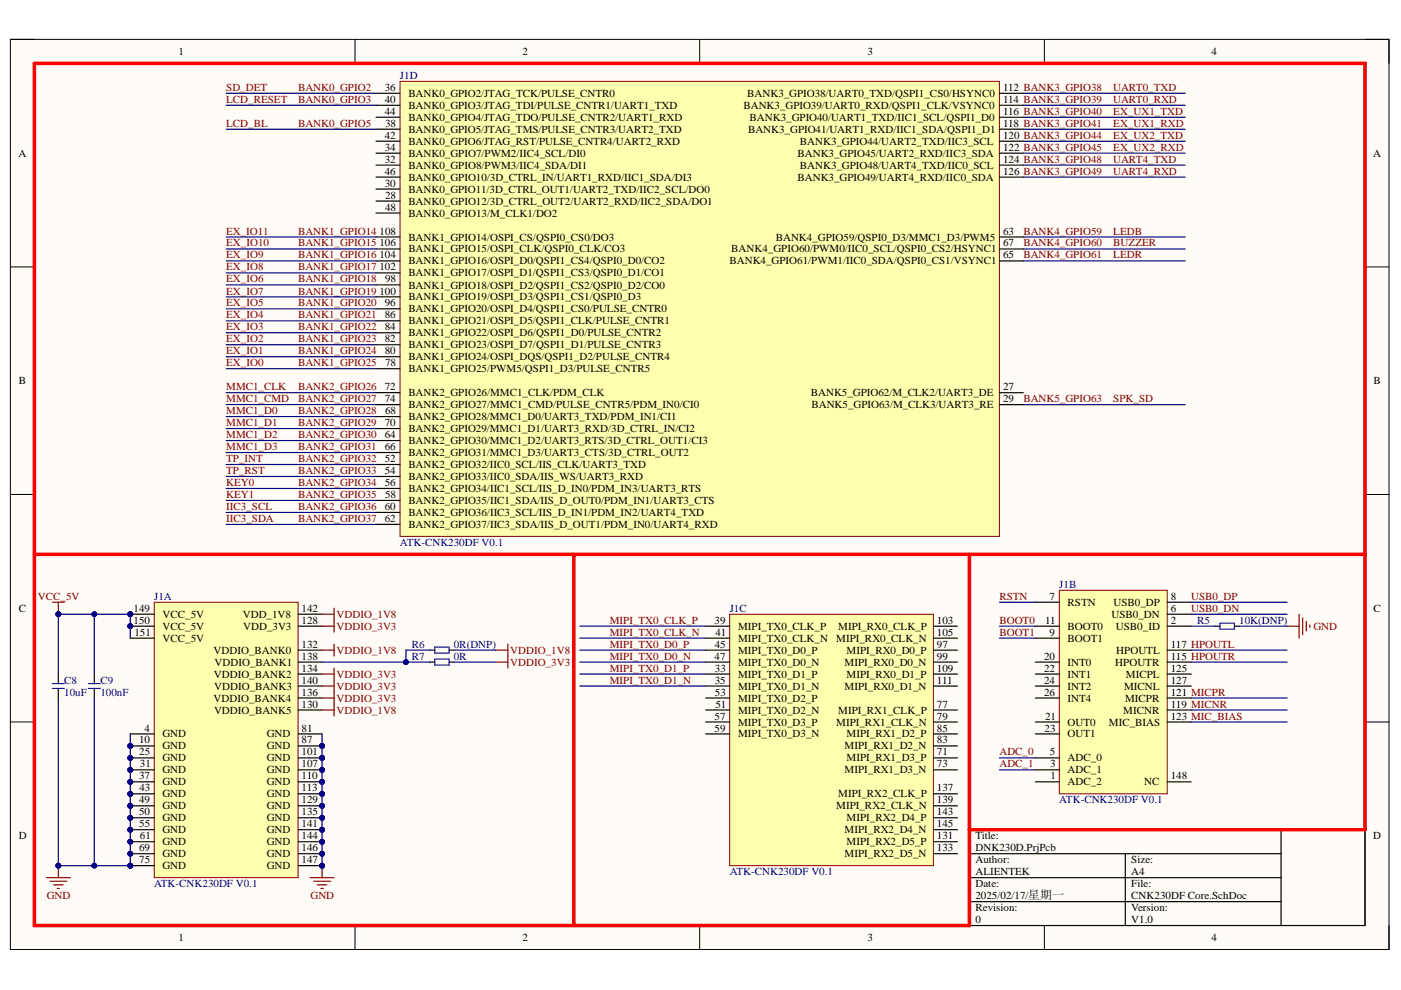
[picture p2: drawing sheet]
<svg xmlns="http://www.w3.org/2000/svg" width="297mm" height="210mm" viewBox="0 0 297 210" stroke-linecap="round" stroke-linejoin="round" font-family="sans-serif">
<defs><g id="words">
<g font-size="2.3">
<text x="37.9" y="11.7">1</text>
<text x="110.8" y="11.7">2</text>
<text x="183.9" y="11.7">3</text>
<text x="256.9" y="11.7">4</text>
<text x="81.6" y="19.3">36</text>
<text x="81.6" y="21.8">40</text>
<text x="86.6" y="20.5">BANK0_GPIO2/JTAG_TCK/PULSE_CNTR0</text>
<text x="86.6" y="23.1">BANK0_GPIO3/JTAG_TDI/PULSE_CNTR1/UART1_TXD</text>
<text x="157.6" y="23.1">BANK3_GPIO39/UART0_RXD/QSPI1_CLK/VSYNC0</text>
<text x="158.4" y="20.5">BANK3_GPIO38/UART0_TXD/QSPI1_CS0/HSYNC0</text>
<text x="212.7" y="19.3">112 BANK3_GPIO38</text>
<text x="212.7" y="21.8">114 BANK3_GPIO39</text>
<text x="81.6" y="29.4">42</text>
<text x="81.6" y="24.3">44</text>
<text x="81.6" y="26.9">38</text>
<text x="86.6" y="28.1">BANK0_GPIO5/JTAG_TMS/PULSE_CNTR3/UART2_TXD</text>
<text x="86.6" y="25.6">BANK0_GPIO4/JTAG_TDO/PULSE_CNTR2/UART1_RXD</text>
<text x="158.6" y="28.1">BANK3_GPIO41/UART1_RXD/IIC1_SDA/QSPI1_D1</text>
<text x="158.9" y="25.6">BANK3_GPIO40/UART1_TXD/IIC1_SCL/QSPI1_D0</text>
<text x="212.7" y="24.3">116 BANK3_GPIO40</text>
<text x="212.7" y="26.9">118 BANK3_GPIO41</text>
<text x="212.7" y="29.4">120 BANK3_GPIO44</text>
<text x="3.9" y="33.2">A</text>
<text x="81.6" y="34.5">32</text>
<text x="81.6" y="31.9">34</text>
<text x="86.6" y="35.8">BANK0_GPIO8/PWM3/IIC4_SDA/DI1</text>
<text x="86.6" y="33.2">BANK0_GPIO7/PWM2/IIC4_SCL/DI0</text>
<text x="86.6" y="30.7">BANK0_GPIO6/JTAG_RST/PULSE_CNTR4/UART2_RXD</text>
<text x="169.1" y="33.2">BANK3_GPIO45/UART2_RXD/IIC3_SDA</text>
<text x="169.6" y="30.7">BANK3_GPIO44/UART2_TXD/IIC3_SCL</text>
<text x="169.6" y="35.8">BANK3_GPIO48/UART4_TXD/IIC0_SCL</text>
<text x="212.7" y="31.9">122 BANK3_GPIO45</text>
<text x="212.7" y="34.5">124 BANK3_GPIO48</text>
<text x="291.1" y="33.2">A</text>
<text x="81.6" y="39.6">30</text>
<text x="81.6" y="37">46</text>
<text x="86.6" y="40.9">BANK0_GPIO11/3D_CTRL_OUT1/UART2_TXD/IIC2_SCL/DO0</text>
<text x="86.6" y="38.3">BANK0_GPIO10/3D_CTRL_IN/UART1_RXD/IIC1_SDA/DI3</text>
<text x="169.1" y="38.3">BANK3_GPIO49/UART4_RXD/IIC0_SDA</text>
<text x="212.7" y="37">126 BANK3_GPIO49</text>
<text x="81.6" y="42.1">28</text>
<text x="81.6" y="44.7">48</text>
<text x="86.6" y="43.4">BANK0_GPIO12/3D_CTRL_OUT2/UART2_RXD/IIC2_SDA/DO1</text>
<text x="86.6" y="45.9">BANK0_GPIO13/M_CLK1/DO2</text>
<text x="80.4" y="52.3">106</text>
<text x="80.5" y="49.7">108</text>
<text x="86.6" y="53.5">BANK1_GPIO15/OSPI_CLK/QSPI0_CLK/CO3</text>
<text x="86.6" y="51">BANK1_GPIO14/OSPI_CS/QSPI0_CS0/DO3</text>
<text x="155.1" y="53.5">BANK4_GPIO60/PWM0/IIC0_SCL/QSPI0_CS2/HSYNC1</text>
<text x="164.5" y="51">BANK4_GPIO59/QSPI0_D3/MMC1_D3/PWM5</text>
<text x="212.7" y="49.7">63</text>
<text x="212.7" y="52.3">67</text>
<text x="80.4" y="57.3">102</text>
<text x="80.4" y="54.8">104</text>
<text x="81.6" y="59.9">98</text>
<text x="86.6" y="58.6">BANK1_GPIO17/OSPI_D1/QSPI1_CS3/QSPI0_D1/CO1</text>
<text x="86.6" y="56.1">BANK1_GPIO16/OSPI_D0/QSPI1_CS4/QSPI0_D0/CO2</text>
<text x="154.7" y="56.1">BANK4_GPIO61/PWM1/IIC0_SDA/QSPI0_CS1/VSYNC1</text>
<text x="212.7" y="54.8">65</text>
<text x="80.4" y="62.4">100</text>
<text x="81.6" y="65">96</text>
<text x="86.6" y="61.2">BANK1_GPIO18/OSPI_D2/QSPI1_CS2/QSPI0_D2/CO0</text>
<text x="86.6" y="63.7">BANK1_GPIO19/OSPI_D3/QSPI1_CS1/QSPI0_D3</text>
<text x="81.6" y="70">84</text>
<text x="81.6" y="67.5">86</text>
<text x="86.6" y="71.3">BANK1_GPIO22/OSPI_D6/QSPI1_D0/PULSE_CNTR2</text>
<text x="86.6" y="68.8">BANK1_GPIO21/OSPI_D5/QSPI1_CLK/PULSE_CNTR1</text>
<text x="86.6" y="66.2">BANK1_GPIO20/OSPI_D4/QSPI1_CS0/PULSE_CNTR0</text>
<text x="81.6" y="75.1">80</text>
<text x="81.6" y="72.6">82</text>
<text x="81.6" y="77.7">78</text>
<text x="86.6" y="76.4">BANK1_GPIO24/OSPI_DQS/QSPI1_D2/PULSE_CNTR4</text>
<text x="86.6" y="73.8">BANK1_GPIO23/OSPI_D7/QSPI1_D1/PULSE_CNTR3</text>
<text x="4" y="81.5">B</text>
<text x="81.6" y="82.7">72</text>
<text x="86.6" y="84">BANK2_GPIO26/MMC1_CLK/PDM_CLK</text>
<text x="86.6" y="78.9">BANK1_GPIO25/PWM5/QSPI1_D3/PULSE_CNTR5</text>
<text x="171.9" y="84">BANK5_GPIO62/M_CLK2/UART3_DE</text>
<text x="212.7" y="82.7">27</text>
<text x="291.2" y="81.5">B</text>
<text x="81.6" y="85.3">74</text>
<text x="81.6" y="87.8">68</text>
<text x="86.6" y="89.1">BANK2_GPIO28/MMC1_D0/UART3_TXD/PDM_IN1/CI1</text>
<text x="86.6" y="86.5">BANK2_GPIO27/MMC1_CMD/PULSE_CNTR5/PDM_IN0/CI0</text>
<text x="172.1" y="86.5">BANK5_GPIO63/M_CLK3/UART3_RE</text>
<text x="212.7" y="85.3">29</text>
<text x="81.6" y="92.9">64</text>
<text x="81.6" y="95.4">66</text>
<text x="81.6" y="90.4">70</text>
<text x="86.6" y="94.2">BANK2_GPIO30/MMC1_D2/UART3_RTS/3D_CTRL_OUT1/CI3</text>
<text x="86.6" y="91.6">BANK2_GPIO29/MMC1_D1/UART3_RXD/3D_CTRL_IN/CI2</text>
<text x="81.6" y="98">52</text>
<text x="81.6" y="100.5">54</text>
<text x="86.6" y="99.2">BANK2_GPIO32/IIC0_SCL/IIS_CLK/UART3_TXD</text>
<text x="86.6" y="101.8">BANK2_GPIO33/IIC0_SDA/IIS_WS/UART3_RXD</text>
<text x="86.6" y="96.7">BANK2_GPIO31/MMC1_D3/UART3_CTS/3D_CTRL_OUT2</text>
<text x="81.6" y="103">56</text>
<text x="81.6" y="105.6">58</text>
<text x="86.6" y="104.3">BANK2_GPIO34/IIC1_SCL/IIS_D_IN0/PDM_IN3/UART3_RTS</text>
<text x="86.6" y="106.8">BANK2_GPIO35/IIC1_SDA/IIS_D_OUT0/PDM_IN1/UART3_CTS</text>
<text x="81.6" y="108.1">60</text>
<text x="81.6" y="110.6">62</text>
<text x="86.6" y="109.4">BANK2_GPIO36/IIC3_SCL/IIS_D_IN1/PDM_IN2/UART4_TXD</text>
<text x="86.6" y="111.9">BANK2_GPIO37/IIC3_SDA/IIS_D_OUT1/PDM_IN0/UART4_RXD</text>
<text x="4" y="129.7">C</text>
<text x="28.3" y="129.7">149</text>
<text x="34.5" y="131">VCC_5V</text>
<text x="51.5" y="131">VDD_1V8</text>
<text x="63.9" y="129.7">142</text>
<text x="222.5" y="127.2">7</text>
<text x="226.4" y="128.4">RSTN</text>
<text x="235.7" y="131">USB0_DN</text>
<text x="236.1" y="128.4">USB0_DP</text>
<text x="248.2" y="129.7">6</text>
<text x="248.2" y="127.2">8</text>
<text x="291.2" y="129.7">C</text>
<text x="28.3" y="132.2">150</text>
<text x="28.5" y="134.8">151</text>
<text x="34.5" y="136">VCC_5V</text>
<text x="34.5" y="133.5">VCC_5V</text>
<text x="51.6" y="133.5">VDD_3V3</text>
<text x="63.9" y="132.2">128</text>
<text x="63.9" y="137.3">132</text>
<text x="151.5" y="132.2">39</text>
<text x="151.5" y="137.3">45</text>
<text x="151.7" y="134.8">41</text>
<text x="156.5" y="133.5">MIPI_TX0_CLK_P</text>
<text x="156.5" y="136">MIPI_TX0_CLK_N</text>
<text x="177.3" y="136">MIPI_RX0_CLK_N</text>
<text x="177.7" y="133.5">MIPI_RX0_CLK_P</text>
<text x="198.7" y="137.3">97</text>
<text x="198.7" y="132.2">103</text>
<text x="198.7" y="134.8">105</text>
<text x="221.6" y="132.2">11</text>
<text x="222.5" y="134.8">9</text>
<text x="226.4" y="136">BOOT1</text>
<text x="226.4" y="133.5">BOOT0</text>
<text x="236.6" y="133.5">USB0_ID</text>
<text x="248.2" y="137.3">117 HPOUTL</text>
<text x="248.2" y="132.2">2</text>
<text x="45.3" y="138.6">VDDIO_BANK0</text>
<text x="45.3" y="143.7">VDDIO_BANK2</text>
<text x="45.5" y="141.1">VDDIO_BANK1</text>
<text x="63.9" y="142.4">134</text>
<text x="63.9" y="139.8">138</text>
<text x="151.5" y="139.8">47</text>
<text x="151.6" y="142.4">33</text>
<text x="156.5" y="143.7">MIPI_TX0_D1_P</text>
<text x="156.5" y="138.6">MIPI_TX0_D0_P</text>
<text x="156.5" y="141.1">MIPI_TX0_D0_N</text>
<text x="179.1" y="141.1">MIPI_RX0_D0_N</text>
<text x="179.5" y="138.6">MIPI_RX0_D0_P</text>
<text x="179.5" y="143.7">MIPI_RX0_D1_P</text>
<text x="198.7" y="139.8">99</text>
<text x="198.7" y="142.4">109</text>
<text x="221.4" y="139.8">20</text>
<text x="221.4" y="142.4">22</text>
<text x="226.4" y="141.1">INT0</text>
<text x="226.4" y="143.7">INT1</text>
<text x="236.5" y="141.1">HPOUTR</text>
<text x="236.7" y="138.6">HPOUTL</text>
<text x="238.7" y="143.7">MICPL</text>
<text x="248.2" y="139.8">115 HPOUTR</text>
<text x="248.2" y="142.4">125</text>
<text x="45.3" y="148.8">VDDIO_BANK4</text>
<text x="45.4" y="146.2">VDDIO_BANK3</text>
<text x="63.9" y="147.5">136</text>
<text x="63.9" y="145">140</text>
<text x="151.5" y="145">35</text>
<text x="151.6" y="147.5">53</text>
<text x="156.5" y="146.2">MIPI_TX0_D1_N</text>
<text x="156.5" y="148.8">MIPI_TX0_D2_P</text>
<text x="179.1" y="146.2">MIPI_RX0_D1_N</text>
<text x="198.7" y="145">111</text>
<text x="221.4" y="145">24</text>
<text x="221.4" y="147.5">26</text>
<text x="226.4" y="146.2">INT2</text>
<text x="226.4" y="148.8">INT4</text>
<text x="238.3" y="146.2">MICNL</text>
<text x="238.5" y="148.8">MICPR</text>
<text x="248.2" y="147.5">121 MICPR</text>
<text x="248.2" y="145">127</text>
<text x="30.6" y="155.1">4</text>
<text x="45.4" y="151.3">VDDIO_BANK5</text>
<text x="63.9" y="155.1">81</text>
<text x="63.9" y="150">130</text>
<text x="151.5" y="152.6">57</text>
<text x="151.5" y="155.1">59</text>
<text x="151.7" y="150">51</text>
<text x="156.5" y="151.3">MIPI_TX0_D2_N</text>
<text x="156.5" y="153.8">MIPI_TX0_D3_P</text>
<text x="177.3" y="153.8">MIPI_RX1_CLK_N</text>
<text x="177.7" y="151.3">MIPI_RX1_CLK_P</text>
<text x="198.7" y="150">77</text>
<text x="198.7" y="152.6">79</text>
<text x="198.7" y="155.1">85</text>
<text x="221.5" y="155.1">23</text>
<text x="221.6" y="152.6">21</text>
<text x="226.4" y="153.8">OUT0</text>
<text x="235.1" y="153.8">MIC_BIAS</text>
<text x="238.2" y="151.3">MICNR</text>
<text x="248.2" y="150">119 MICNR</text>
<text x="248.2" y="152.6">123 MIC_BIAS</text>
<text x="29.5" y="157.6">10</text>
<text x="29.5" y="160.2">25</text>
<text x="34.5" y="161.4">GND</text>
<text x="34.5" y="156.4">GND</text>
<text x="34.5" y="158.9">GND</text>
<text x="56.5" y="156.4">GND</text>
<text x="56.5" y="158.9">GND</text>
<text x="56.5" y="161.4">GND</text>
<text x="63.9" y="157.6">87</text>
<text x="63.9" y="160.2">101</text>
<text x="156.5" y="156.4">MIPI_TX0_D3_N</text>
<text x="179.1" y="158.9">MIPI_RX1_D2_N</text>
<text x="179.5" y="161.4">MIPI_RX1_D3_P</text>
<text x="179.5" y="156.4">MIPI_RX1_D2_P</text>
<text x="198.7" y="160.2">71</text>
<text x="198.7" y="157.6">83</text>
<text x="222.6" y="160.2">5</text>
<text x="226.4" y="161.4">ADC_0</text>
<text x="226.4" y="156.4">OUT1</text>
<text x="29.5" y="165.2">37</text>
<text x="29.6" y="167.8">43</text>
<text x="29.6" y="162.7">31</text>
<text x="34.5" y="164">GND</text>
<text x="34.5" y="166.5">GND</text>
<text x="56.5" y="164">GND</text>
<text x="56.5" y="166.5">GND</text>
<text x="63.9" y="162.7">107</text>
<text x="63.9" y="167.8">113</text>
<text x="63.9" y="165.2">110</text>
<text x="179.1" y="164">MIPI_RX1_D3_N</text>
<text x="198.7" y="162.7">73</text>
<text x="198.7" y="167.8">137</text>
<text x="222.6" y="162.7">3</text>
<text x="222.7" y="165.2">1</text>
<text x="226.4" y="166.5">ADC_2</text>
<text x="226.4" y="164">ADC_1</text>
<text x="242.6" y="166.5">NC</text>
<text x="248.2" y="165.2">148</text>
<text x="29.5" y="170.3">49</text>
<text x="29.5" y="172.9">50</text>
<text x="34.5" y="169.1">GND</text>
<text x="34.5" y="171.6">GND</text>
<text x="56.5" y="169.1">GND</text>
<text x="56.5" y="171.6">GND</text>
<text x="63.9" y="170.3">129</text>
<text x="63.9" y="172.9">135</text>
<text x="177.3" y="171.6">MIPI_RX2_CLK_N</text>
<text x="177.7" y="169.1">MIPI_RX2_CLK_P</text>
<text x="198.7" y="170.3">139</text>
<text x="198.7" y="172.9">143</text>
<text x="4" y="178">D</text>
<text x="29.5" y="175.4">55</text>
<text x="29.6" y="178">61</text>
<text x="34.5" y="176.7">GND</text>
<text x="34.5" y="179.2">GND</text>
<text x="34.5" y="174.1">GND</text>
<text x="56.5" y="174.1">GND</text>
<text x="56.5" y="176.7">GND</text>
<text x="56.5" y="179.2">GND</text>
<text x="63.9" y="175.4">141</text>
<text x="63.9" y="178">144</text>
<text x="179.1" y="176.7">MIPI_RX2_D4_N</text>
<text x="179.5" y="179.2">MIPI_RX2_D5_P</text>
<text x="179.5" y="174.1">MIPI_RX2_D4_P</text>
<text x="198.7" y="178">131</text>
<text x="198.7" y="175.4">145</text>
<text x="206.8" y="178">Title:</text>
<text x="291.2" y="178">D</text>
<text x="29.5" y="180.5">69</text>
<text x="29.5" y="183">75</text>
<text x="34.5" y="181.8">GND</text>
<text x="34.5" y="184.3">GND</text>
<text x="56.5" y="184.3">GND</text>
<text x="56.5" y="181.8">GND</text>
<text x="63.9" y="183">147</text>
<text x="63.9" y="180.5">146</text>
<text x="179.1" y="181.8">MIPI_RX2_D5_N</text>
<text x="198.7" y="180.5">133</text>
<text x="206.8" y="183">Author:</text>
<text x="206.8" y="180.5">DNK230D.PrjPcb</text>
<text x="206.8" y="185.6">ALIENTEK</text>
<text x="239.9" y="183">Size:</text>
<text x="239.9" y="185.6">A4</text>
<text x="206.8" y="188.1">Date:</text>
<text x="206.8" y="190.5">2025/02/17/星期一</text>
<text x="239.9" y="188.1">File:</text>
<text x="239.9" y="190.6">CNK230DF Core.SchDoc</text>
<text x="206.8" y="193.2">Revision:</text>
<text x="206.8" y="195.7">0</text>
<text x="239.9" y="193.2">Version:</text>
<text x="239.9" y="195.7">V1.0</text>
<text x="37.9" y="199.5">1</text>
<text x="110.8" y="199.5">2</text>
<text x="183.9" y="199.5">3</text>
<text x="256.9" y="199.5">4</text>
</g>
<g font-size="2.3" fill="#000080">
<text x="84.8" y="16.7">J1D</text>
<text x="84.8" y="115.8">ATK-CNK230DF V0.1</text>
<text x="224.6" y="124.6">J1B</text>
<text x="32.7" y="127.2">J1A</text>
<text x="154.7" y="129.7">J1C</text>
<text x="87.3" y="137.3">R6</text>
<text x="96.2" y="137.3">0R(DNP)</text>
<text x="253.8" y="132.2">R5</text>
<text x="262.7" y="132.2">10K(DNP)</text>
<text x="87.3" y="139.8">R7</text>
<text x="96.2" y="139.8">0R</text>
<text x="13.6" y="145">C8</text>
<text x="13.6" y="147.5">10uF</text>
<text x="21.3" y="145">C9</text>
<text x="21.3" y="147.5">100nF</text>
<text x="224.6" y="170.3">ATK-CNK230DF V0.1</text>
<text x="154.7" y="185.6">ATK-CNK230DF V0.1</text>
<text x="32.7" y="188.1">ATK-CNK230DF V0.1</text>
</g>
<g font-size="2.3" fill="#800000">
<text x="48" y="21.8">LCD_RESET</text>
<text x="48" y="19.3">SD_DET</text>
<text x="63.2" y="19.3">BANK0_GPIO2</text>
<text x="63.2" y="21.8">BANK0_GPIO3</text>
<text x="236" y="19.3">UART0_TXD</text>
<text x="236" y="21.8">UART0_RXD</text>
<text x="48" y="26.9">LCD_BL</text>
<text x="63.2" y="26.9">BANK0_GPIO5</text>
<text x="236" y="24.3">EX_UX1_TXD</text>
<text x="236" y="29.4">EX_UX2_TXD</text>
<text x="236" y="26.9">EX_UX1_RXD</text>
<text x="236" y="34.5">UART4_TXD</text>
<text x="236" y="31.9">EX_UX2_RXD</text>
<text x="236" y="37">UART4_RXD</text>
<text x="48" y="52.3">EX_IO10</text>
<text x="48" y="49.7">EX_IO11</text>
<text x="63.2" y="49.7">BANK1_GPIO14</text>
<text x="63.2" y="52.3">BANK1_GPIO15</text>
<text x="217" y="49.7">BANK4_GPIO59</text>
<text x="217" y="52.3">BANK4_GPIO60</text>
<text x="236" y="52.3">BUZZER</text>
<text x="236" y="49.7">LEDB</text>
<text x="48" y="59.9">EX_IO6</text>
<text x="48" y="57.3">EX_IO8</text>
<text x="48" y="54.8">EX_IO9</text>
<text x="63.2" y="54.8">BANK1_GPIO16</text>
<text x="63.2" y="57.3">BANK1_GPIO17</text>
<text x="63.2" y="59.9">BANK1_GPIO18</text>
<text x="217" y="54.8">BANK4_GPIO61</text>
<text x="236" y="54.8">LEDR</text>
<text x="48" y="65">EX_IO5</text>
<text x="48" y="62.4">EX_IO7</text>
<text x="63.2" y="62.4">BANK1_GPIO19</text>
<text x="63.2" y="65">BANK1_GPIO20</text>
<text x="48" y="70">EX_IO3</text>
<text x="48" y="67.5">EX_IO4</text>
<text x="63.2" y="67.5">BANK1_GPIO21</text>
<text x="63.2" y="70">BANK1_GPIO22</text>
<text x="48" y="77.7">EX_IO0</text>
<text x="48" y="75.1">EX_IO1</text>
<text x="48" y="72.6">EX_IO2</text>
<text x="63.2" y="72.6">BANK1_GPIO23</text>
<text x="63.2" y="75.1">BANK1_GPIO24</text>
<text x="63.2" y="77.7">BANK1_GPIO25</text>
<text x="48" y="82.7">MMC1_CLK</text>
<text x="63.2" y="82.7">BANK2_GPIO26</text>
<text x="48" y="85.3">MMC1_CMD</text>
<text x="48" y="87.8">MMC1_D0</text>
<text x="63.2" y="85.3">BANK2_GPIO27</text>
<text x="63.2" y="87.8">BANK2_GPIO28</text>
<text x="217" y="85.3">BANK5_GPIO63</text>
<text x="236" y="85.3">SPK_SD</text>
<text x="48" y="90.4">MMC1_D1</text>
<text x="48" y="92.9">MMC1_D2</text>
<text x="48" y="95.4">MMC1_D3</text>
<text x="63.2" y="90.4">BANK2_GPIO29</text>
<text x="63.2" y="92.9">BANK2_GPIO30</text>
<text x="63.2" y="95.4">BANK2_GPIO31</text>
<text x="48" y="100.5">TP_RST</text>
<text x="48" y="98">TP_INT</text>
<text x="63.2" y="100.5">BANK2_GPIO33</text>
<text x="63.2" y="98">BANK2_GPIO32</text>
<text x="48" y="105.6">KEY1</text>
<text x="48" y="103">KEY0</text>
<text x="63.2" y="103">BANK2_GPIO34</text>
<text x="63.2" y="105.6">BANK2_GPIO35</text>
<text x="48" y="108.1">IIC3_SCL</text>
<text x="48" y="110.6">IIC3_SDA</text>
<text x="63.2" y="108.1">BANK2_GPIO36</text>
<text x="63.2" y="110.6">BANK2_GPIO37</text>
<text x="8" y="127.2">VCC_5V</text>
<text x="71.4" y="131">VDDIO_1V8</text>
<text x="211.9" y="127.2">RSTN</text>
<text x="252.5" y="127.2">USB0_DP</text>
<text x="252.5" y="129.7">USB0_DN</text>
<text x="71.4" y="133.5">VDDIO_3V3</text>
<text x="129.3" y="132.2">MIPI_TX0_CLK_P</text>
<text x="129.3" y="134.8">MIPI_TX0_CLK_N</text>
<text x="129.3" y="137.3">MIPI_TX0_D0_P</text>
<text x="211.9" y="132.2">BOOT0</text>
<text x="211.9" y="134.8">BOOT1</text>
<text x="278.5" y="133.5">GND</text>
<text x="71.4" y="138.6">VDDIO_1V8</text>
<text x="71.4" y="143.7">VDDIO_3V3</text>
<text x="108.2" y="138.6">VDDIO_1V8</text>
<text x="108.2" y="141.1">VDDIO_3V3</text>
<text x="129.3" y="139.8">MIPI_TX0_D0_N</text>
<text x="129.3" y="142.4">MIPI_TX0_D1_P</text>
<text x="71.4" y="146.2">VDDIO_3V3</text>
<text x="71.4" y="148.8">VDDIO_3V3</text>
<text x="129.3" y="145">MIPI_TX0_D1_N</text>
<text x="71.4" y="151.3">VDDIO_1V8</text>
<text x="211.9" y="160.2">ADC_0</text>
<text x="211.9" y="162.7">ADC_1</text>
<text x="9.9" y="190.6">GND</text>
<text x="65.9" y="190.6">GND</text>
</g>
</g></defs>
<path d="M2.2 8.4h292.3v192.9h-292.3z" fill-rule="evenodd" fill="#fffcf8"/>
<path d="M2.2 8.4h292.3v192.9h-292.3z" fill="none" stroke="#000" stroke-width=".21"/>
<path d="M7.3 13.4h282.1v182.8h-282.1z" fill-rule="evenodd" fill="#fffcf8"/>
<g fill="none" stroke="#000" stroke-width=".21">
<path d="M2.2 8.4h5.1M7.3 13.4h282.1v182.8h-282.1zM75.3 8.4v5M148.3 8.4v5M221.4 8.4v5M289.4 8.4h5.1v5M2.2 56.6h5.1M289.4 56.6h5.1M2.2 104.8h5.1M289.4 104.8h5.1M2.2 153.1h5.1M289.4 153.1h5.1"/>
<path d="M75.3 196.2v5.1M148.3 196.2v5.1M221.4 196.2v5.1M294.5 196.2v5.1"/>
</g>
<path d="M205.5 175.9h83.9v20.3h-83.9zM271.6 175.9v20.3M205.5 181h66.1M205.5 186.1h66.1M205.5 191.2h66.1M238.6 181v15.2" fill="none" stroke="#000" stroke-width=".25"/>
<path d="M7.3 13.4h282.1v162.5h-83.9v20.3h-198.2z" fill="none" stroke="#f00" stroke-width=".75"/>
<path d="M9.8 186.1h5.1M10.6 186.8h3.5M11.4 187.6h2M12.1 188.4h.5M12.4 183.5v2.6" fill="none" stroke="#800000" stroke-width=".25"/>
<circle cx="12.4" cy="183.5" r=".51" fill="#000080"/>
<circle cx="12.4" cy="183.5" r=".51" fill="none" stroke="#000080" stroke-width=".21"/>
<path d="M65.7 186.1h5.1M66.5 186.8h3.6M67.3 187.6h2M68 188.4h.5M68.3 183.5v2.6" fill="none" stroke="#800000" stroke-width=".25"/>
<circle cx="68.3" cy="183.5" r=".51" fill="#000080"/>
<circle cx="68.3" cy="183.5" r=".51" fill="none" stroke="#000080" stroke-width=".21"/>
<path d="M11.1 127.7h2.5M12.4 127.7v2.5" fill="none" stroke="#800000" stroke-width=".25"/>
<circle cx="12.4" cy="130.2" r=".51" fill="#000080"/>
<circle cx="12.4" cy="130.2" r=".51" fill="none" stroke="#000080" stroke-width=".21"/>
<g fill="none" stroke="#800000" stroke-width=".25">
<path d="M68.3 130.2h2.5M68.3 132.8h2.5M68.3 137.8h2.5M70.8 129v5M70.8 136.6v2.5M105.1 137.8h2.6M107.7 136.6v5M272.9 132.8h2.5M275.4 130.2v5.1M276.2 131v3.5M277 131.8v2M277.7 132.5v.5"/>
<path d="M68.3 150.5h2.5M68.3 142.9h2.5M68.3 145.5h2.5M68.3 148h2.5M70.8 141.6v10.2M105.1 140.4h2.6"/>
</g>
<path d="M91.2 137.8h1M95.2 137.8h1M257.6 132.8h1.1M261.7 132.8h1M12.4 142.9v2.1M12.4 146v2M20 142.9v2.1M20 146v2M91.2 140.4h1M95.2 140.4h1" fill="none" stroke="#000" stroke-width=".25"/>
<path d="M92.2 137.2h3v1.3h-3zM92.2 139.7h3v1.3h-3zM258.7 132.1h3v1.3h-3zM11.1 145h2.5M11.1 146h2.5M18.7 145h2.6M18.7 146h2.6" fill="none" stroke="#00f" stroke-width=".25"/>
<path d="M7.3 117.5h282.1M121.7 117.5v78.7M205.5 117.5v58.4" fill="none" stroke="#f00" stroke-width=".75"/>
<path d="M68.3 155.6v27.9" fill="none" stroke="#000080" stroke-width=".25"/>
<circle cx="68.3" cy="158.2" r=".51" fill="#000080"/>
<circle cx="68.3" cy="158.2" r=".51" fill="none" stroke="#000080" stroke-width=".21"/>
<circle cx="68.3" cy="160.7" r=".51" fill="#000080"/>
<circle cx="68.3" cy="160.7" r=".51" fill="none" stroke="#000080" stroke-width=".21"/>
<circle cx="68.3" cy="163.2" r=".51" fill="#000080"/>
<circle cx="68.3" cy="163.2" r=".51" fill="none" stroke="#000080" stroke-width=".21"/>
<circle cx="68.3" cy="165.8" r=".51" fill="#000080"/>
<circle cx="68.3" cy="165.8" r=".51" fill="none" stroke="#000080" stroke-width=".21"/>
<circle cx="68.3" cy="168.3" r=".51" fill="#000080"/>
<circle cx="68.3" cy="168.3" r=".51" fill="none" stroke="#000080" stroke-width=".21"/>
<circle cx="68.3" cy="170.8" r=".51" fill="#000080"/>
<circle cx="68.3" cy="170.8" r=".51" fill="none" stroke="#000080" stroke-width=".21"/>
<circle cx="68.3" cy="173.4" r=".51" fill="#000080"/>
<circle cx="68.3" cy="173.4" r=".51" fill="none" stroke="#000080" stroke-width=".21"/>
<circle cx="68.3" cy="175.9" r=".51" fill="#000080"/>
<circle cx="68.3" cy="175.9" r=".51" fill="none" stroke="#000080" stroke-width=".21"/>
<circle cx="68.3" cy="178.5" r=".51" fill="#000080"/>
<circle cx="68.3" cy="178.5" r=".51" fill="none" stroke="#000080" stroke-width=".21"/>
<circle cx="68.3" cy="181" r=".51" fill="#000080"/>
<circle cx="68.3" cy="181" r=".51" fill="none" stroke="#000080" stroke-width=".21"/>
<circle cx="68.3" cy="183.5" r=".51" fill="#000080"/>
<circle cx="68.3" cy="183.5" r=".51" fill="none" stroke="#000080" stroke-width=".21"/>
<path d="M12.4 130.2h15.2" fill="none" stroke="#000080" stroke-width=".25"/>
<circle cx="12.4" cy="130.2" r=".51" fill="#000080"/>
<circle cx="12.4" cy="130.2" r=".51" fill="none" stroke="#000080" stroke-width=".21"/>
<circle cx="20" cy="130.2" r=".51" fill="#000080"/>
<circle cx="20" cy="130.2" r=".51" fill="none" stroke="#000080" stroke-width=".21"/>
<circle cx="27.6" cy="130.2" r=".51" fill="#000080"/>
<circle cx="27.6" cy="130.2" r=".51" fill="none" stroke="#000080" stroke-width=".21"/>
<path d="M12.4 148v35.5" fill="none" stroke="#000080" stroke-width=".25"/>
<circle cx="12.4" cy="183.5" r=".51" fill="#000080"/>
<circle cx="12.4" cy="183.5" r=".51" fill="none" stroke="#000080" stroke-width=".21"/>
<path d="M20 183.5h7.6" fill="none" stroke="#000080" stroke-width=".25"/>
<circle cx="20" cy="183.5" r=".51" fill="#000080"/>
<circle cx="20" cy="183.5" r=".51" fill="none" stroke="#000080" stroke-width=".21"/>
<circle cx="27.6" cy="183.5" r=".51" fill="#000080"/>
<circle cx="27.6" cy="183.5" r=".51" fill="none" stroke="#000080" stroke-width=".21"/>
<path d="M27.6 155.6v27.9" fill="none" stroke="#000080" stroke-width=".25"/>
<circle cx="27.6" cy="158.2" r=".51" fill="#000080"/>
<circle cx="27.6" cy="158.2" r=".51" fill="none" stroke="#000080" stroke-width=".21"/>
<circle cx="27.6" cy="160.7" r=".51" fill="#000080"/>
<circle cx="27.6" cy="160.7" r=".51" fill="none" stroke="#000080" stroke-width=".21"/>
<circle cx="27.6" cy="163.2" r=".51" fill="#000080"/>
<circle cx="27.6" cy="163.2" r=".51" fill="none" stroke="#000080" stroke-width=".21"/>
<circle cx="27.6" cy="165.8" r=".51" fill="#000080"/>
<circle cx="27.6" cy="165.8" r=".51" fill="none" stroke="#000080" stroke-width=".21"/>
<circle cx="27.6" cy="168.3" r=".51" fill="#000080"/>
<circle cx="27.6" cy="168.3" r=".51" fill="none" stroke="#000080" stroke-width=".21"/>
<circle cx="27.6" cy="170.8" r=".51" fill="#000080"/>
<circle cx="27.6" cy="170.8" r=".51" fill="none" stroke="#000080" stroke-width=".21"/>
<circle cx="27.6" cy="173.4" r=".51" fill="#000080"/>
<circle cx="27.6" cy="173.4" r=".51" fill="none" stroke="#000080" stroke-width=".21"/>
<circle cx="27.6" cy="175.9" r=".51" fill="#000080"/>
<circle cx="27.6" cy="175.9" r=".51" fill="none" stroke="#000080" stroke-width=".21"/>
<circle cx="27.6" cy="178.5" r=".51" fill="#000080"/>
<circle cx="27.6" cy="178.5" r=".51" fill="none" stroke="#000080" stroke-width=".21"/>
<circle cx="27.6" cy="181" r=".51" fill="#000080"/>
<circle cx="27.6" cy="181" r=".51" fill="none" stroke="#000080" stroke-width=".21"/>
<circle cx="27.6" cy="183.5" r=".51" fill="#000080"/>
<circle cx="27.6" cy="183.5" r=".51" fill="none" stroke="#000080" stroke-width=".21"/>
<path d="M12.4 130.2v12.7" fill="none" stroke="#000080" stroke-width=".25"/>
<circle cx="12.4" cy="130.2" r=".51" fill="#000080"/>
<circle cx="12.4" cy="130.2" r=".51" fill="none" stroke="#000080" stroke-width=".21"/>
<path d="M20 130.2v12.7" fill="none" stroke="#000080" stroke-width=".25"/>
<circle cx="20" cy="130.2" r=".51" fill="#000080"/>
<circle cx="20" cy="130.2" r=".51" fill="none" stroke="#000080" stroke-width=".21"/>
<path d="M27.6 130.2v5.1" fill="none" stroke="#000080" stroke-width=".25"/>
<circle cx="27.6" cy="130.2" r=".51" fill="#000080"/>
<circle cx="27.6" cy="130.2" r=".51" fill="none" stroke="#000080" stroke-width=".21"/>
<circle cx="27.6" cy="132.8" r=".51" fill="#000080"/>
<circle cx="27.6" cy="132.8" r=".51" fill="none" stroke="#000080" stroke-width=".21"/>
<path d="M20 148v35.5h-7.6" fill="none" stroke="#000080" stroke-width=".25"/>
<circle cx="12.4" cy="183.5" r=".51" fill="#000080"/>
<circle cx="12.4" cy="183.5" r=".51" fill="none" stroke="#000080" stroke-width=".21"/>
<circle cx="20" cy="183.5" r=".51" fill="#000080"/>
<circle cx="20" cy="183.5" r=".51" fill="none" stroke="#000080" stroke-width=".21"/>
<g fill="none" stroke="#000080" stroke-width=".25">
<path d="M48 19.8h31.7M217 19.8h34.3M48 22.3h31.7M48 27.4h31.7M217 22.3h34.3M217 35h34.3M217 37.6h34.3M217 24.9h34.3M217 27.4h34.3M217 29.9h34.3M217 32.5h34.3M48 50.2h31.7"/>
<path d="M48 52.8h31.7M48 55.3h31.7M48 57.9h31.7M217 50.3h34.3M217 52.8h34.3M217 55.3h34.3M48 70.6h31.7M48 73.1h31.7M48 75.6h31.7M48 78.2h31.7M48 60.4h31.7M48 62.9h31.7"/>
<path d="M48 65.5h31.7M48 68h31.7M48 83.3h31.7M48 85.8h31.7M48 88.3h31.7M48 90.9h31.7M48 93.4h31.7M48 95.9h31.7M48 108.6h31.7M48 111.2h31.7M48 101h31.7M48 103.6h31.7"/>
<path d="M48 106.1h31.7M122.9 132.8h26.7M122.9 135.3h26.7M122.9 137.8h26.7M211.9 127.7h7.6M211.9 132.8h7.6M211.9 135.3h7.6M252.6 127.7h20.3M252.6 132.8h5M252.6 130.2h20.3M252.6 137.8h20.3M262.7 132.8h10.2"/>
<path d="M68.3 140.4h22.9M122.9 140.4h26.7M122.9 142.9h26.7M122.9 145.5h26.7M252.6 140.4h20.3M252.6 148h20.3M252.6 150.5h20.3M252.6 153.1h20.3"/>
</g>
<circle cx="86.1" cy="140.4" r=".51" fill="#000080"/>
<circle cx="86.1" cy="140.4" r=".51" fill="none" stroke="#000080" stroke-width=".21"/>
<path d="M91.2 137.8h-5.1v2.6" fill="none" stroke="#000080" stroke-width=".25"/>
<circle cx="86.1" cy="140.4" r=".51" fill="#000080"/>
<circle cx="86.1" cy="140.4" r=".51" fill="none" stroke="#000080" stroke-width=".21"/>
<path d="M48 98.5h31.7M217 85.8h34.3M96.2 137.8h8.9M96.2 140.4h8.9M211.9 160.7h7.6M211.9 163.2h7.6" fill="none" stroke="#000080" stroke-width=".25"/>
<circle cx="27.6" cy="160.7" r=".51" fill="#000080"/>
<circle cx="27.6" cy="160.7" r=".51" fill="none" stroke="#000080" stroke-width=".21"/>
<circle cx="27.6" cy="163.2" r=".51" fill="#000080"/>
<circle cx="27.6" cy="163.2" r=".51" fill="none" stroke="#000080" stroke-width=".21"/>
<circle cx="27.6" cy="165.8" r=".51" fill="#000080"/>
<circle cx="27.6" cy="165.8" r=".51" fill="none" stroke="#000080" stroke-width=".21"/>
<circle cx="27.6" cy="168.3" r=".51" fill="#000080"/>
<circle cx="27.6" cy="168.3" r=".51" fill="none" stroke="#000080" stroke-width=".21"/>
<circle cx="27.6" cy="170.8" r=".51" fill="#000080"/>
<circle cx="27.6" cy="170.8" r=".51" fill="none" stroke="#000080" stroke-width=".21"/>
<circle cx="27.6" cy="175.9" r=".51" fill="#000080"/>
<circle cx="27.6" cy="175.9" r=".51" fill="none" stroke="#000080" stroke-width=".21"/>
<circle cx="27.6" cy="178.5" r=".51" fill="#000080"/>
<circle cx="27.6" cy="178.5" r=".51" fill="none" stroke="#000080" stroke-width=".21"/>
<circle cx="27.6" cy="181" r=".51" fill="#000080"/>
<circle cx="27.6" cy="181" r=".51" fill="none" stroke="#000080" stroke-width=".21"/>
<circle cx="27.6" cy="183.5" r=".51" fill="#000080"/>
<circle cx="27.6" cy="183.5" r=".51" fill="none" stroke="#000080" stroke-width=".21"/>
<circle cx="68.3" cy="158.2" r=".51" fill="#000080"/>
<circle cx="68.3" cy="158.2" r=".51" fill="none" stroke="#000080" stroke-width=".21"/>
<circle cx="68.3" cy="160.7" r=".51" fill="#000080"/>
<circle cx="68.3" cy="160.7" r=".51" fill="none" stroke="#000080" stroke-width=".21"/>
<circle cx="68.3" cy="163.2" r=".51" fill="#000080"/>
<circle cx="68.3" cy="163.2" r=".51" fill="none" stroke="#000080" stroke-width=".21"/>
<circle cx="68.3" cy="168.3" r=".51" fill="#000080"/>
<circle cx="68.3" cy="168.3" r=".51" fill="none" stroke="#000080" stroke-width=".21"/>
<circle cx="68.3" cy="170.8" r=".51" fill="#000080"/>
<circle cx="68.3" cy="170.8" r=".51" fill="none" stroke="#000080" stroke-width=".21"/>
<circle cx="68.3" cy="173.4" r=".51" fill="#000080"/>
<circle cx="68.3" cy="173.4" r=".51" fill="none" stroke="#000080" stroke-width=".21"/>
<circle cx="68.3" cy="175.9" r=".51" fill="#000080"/>
<circle cx="68.3" cy="175.9" r=".51" fill="none" stroke="#000080" stroke-width=".21"/>
<circle cx="68.3" cy="183.5" r=".51" fill="#000080"/>
<circle cx="68.3" cy="183.5" r=".51" fill="none" stroke="#000080" stroke-width=".21"/>
<circle cx="27.6" cy="130.2" r=".51" fill="#000080"/>
<circle cx="27.6" cy="130.2" r=".51" fill="none" stroke="#000080" stroke-width=".21"/>
<circle cx="27.6" cy="158.2" r=".51" fill="#000080"/>
<circle cx="27.6" cy="158.2" r=".51" fill="none" stroke="#000080" stroke-width=".21"/>
<circle cx="27.6" cy="173.4" r=".51" fill="#000080"/>
<circle cx="27.6" cy="173.4" r=".51" fill="none" stroke="#000080" stroke-width=".21"/>
<circle cx="68.3" cy="165.8" r=".51" fill="#000080"/>
<circle cx="68.3" cy="165.8" r=".51" fill="none" stroke="#000080" stroke-width=".21"/>
<circle cx="68.3" cy="178.5" r=".51" fill="#000080"/>
<circle cx="68.3" cy="178.5" r=".51" fill="none" stroke="#000080" stroke-width=".21"/>
<circle cx="68.3" cy="181" r=".51" fill="#000080"/>
<circle cx="68.3" cy="181" r=".51" fill="none" stroke="#000080" stroke-width=".21"/>
<circle cx="27.6" cy="132.8" r=".51" fill="#000080"/>
<circle cx="27.6" cy="132.8" r=".51" fill="none" stroke="#000080" stroke-width=".21"/>
<path d="M32.7 127.7h30.5v58.4h-30.5z" fill-rule="evenodd" fill="#ffffb0"/>
<path d="M32.7 127.7h30.5v58.4h-30.5z" fill="none" stroke="#800000" stroke-width=".21"/>
<path d="M27.6 160.7h5.1" fill="none" stroke="#000" stroke-width=".25"/>
<circle cx="27.6" cy="160.7" r=".51" fill="#000080"/>
<circle cx="27.6" cy="160.7" r=".51" fill="none" stroke="#000080" stroke-width=".21"/>
<path d="M27.6 163.2h5.1" fill="none" stroke="#000" stroke-width=".25"/>
<circle cx="27.6" cy="163.2" r=".51" fill="#000080"/>
<circle cx="27.6" cy="163.2" r=".51" fill="none" stroke="#000080" stroke-width=".21"/>
<path d="M27.6 165.8h5.1" fill="none" stroke="#000" stroke-width=".25"/>
<circle cx="27.6" cy="165.8" r=".51" fill="#000080"/>
<circle cx="27.6" cy="165.8" r=".51" fill="none" stroke="#000080" stroke-width=".21"/>
<path d="M27.6 168.3h5.1" fill="none" stroke="#000" stroke-width=".25"/>
<circle cx="27.6" cy="168.3" r=".51" fill="#000080"/>
<circle cx="27.6" cy="168.3" r=".51" fill="none" stroke="#000080" stroke-width=".21"/>
<path d="M27.6 170.8h5.1" fill="none" stroke="#000" stroke-width=".25"/>
<circle cx="27.6" cy="170.8" r=".51" fill="#000080"/>
<circle cx="27.6" cy="170.8" r=".51" fill="none" stroke="#000080" stroke-width=".21"/>
<path d="M27.6 175.9h5.1" fill="none" stroke="#000" stroke-width=".25"/>
<circle cx="27.6" cy="175.9" r=".51" fill="#000080"/>
<circle cx="27.6" cy="175.9" r=".51" fill="none" stroke="#000080" stroke-width=".21"/>
<path d="M27.6 178.5h5.1" fill="none" stroke="#000" stroke-width=".25"/>
<circle cx="27.6" cy="178.5" r=".51" fill="#000080"/>
<circle cx="27.6" cy="178.5" r=".51" fill="none" stroke="#000080" stroke-width=".21"/>
<path d="M27.6 181h5.1" fill="none" stroke="#000" stroke-width=".25"/>
<circle cx="27.6" cy="181" r=".51" fill="#000080"/>
<circle cx="27.6" cy="181" r=".51" fill="none" stroke="#000080" stroke-width=".21"/>
<path d="M27.6 183.5h5.1" fill="none" stroke="#000" stroke-width=".25"/>
<circle cx="27.6" cy="183.5" r=".51" fill="#000080"/>
<circle cx="27.6" cy="183.5" r=".51" fill="none" stroke="#000080" stroke-width=".21"/>
<path d="M63.2 155.6h5.1M63.2 158.2h5.1" fill="none" stroke="#000" stroke-width=".25"/>
<circle cx="68.3" cy="158.2" r=".51" fill="#000080"/>
<circle cx="68.3" cy="158.2" r=".51" fill="none" stroke="#000080" stroke-width=".21"/>
<path d="M63.2 160.7h5.1" fill="none" stroke="#000" stroke-width=".25"/>
<circle cx="68.3" cy="160.7" r=".51" fill="#000080"/>
<circle cx="68.3" cy="160.7" r=".51" fill="none" stroke="#000080" stroke-width=".21"/>
<path d="M63.2 163.2h5.1" fill="none" stroke="#000" stroke-width=".25"/>
<circle cx="68.3" cy="163.2" r=".51" fill="#000080"/>
<circle cx="68.3" cy="163.2" r=".51" fill="none" stroke="#000080" stroke-width=".21"/>
<path d="M63.2 168.3h5.1" fill="none" stroke="#000" stroke-width=".25"/>
<circle cx="68.3" cy="168.3" r=".51" fill="#000080"/>
<circle cx="68.3" cy="168.3" r=".51" fill="none" stroke="#000080" stroke-width=".21"/>
<path d="M63.2 170.8h5.1" fill="none" stroke="#000" stroke-width=".25"/>
<circle cx="68.3" cy="170.8" r=".51" fill="#000080"/>
<circle cx="68.3" cy="170.8" r=".51" fill="none" stroke="#000080" stroke-width=".21"/>
<path d="M63.2 173.4h5.1" fill="none" stroke="#000" stroke-width=".25"/>
<circle cx="68.3" cy="173.4" r=".51" fill="#000080"/>
<circle cx="68.3" cy="173.4" r=".51" fill="none" stroke="#000080" stroke-width=".21"/>
<path d="M63.2 175.9h5.1" fill="none" stroke="#000" stroke-width=".25"/>
<circle cx="68.3" cy="175.9" r=".51" fill="#000080"/>
<circle cx="68.3" cy="175.9" r=".51" fill="none" stroke="#000080" stroke-width=".21"/>
<path d="M63.2 183.5h5.1" fill="none" stroke="#000" stroke-width=".25"/>
<circle cx="68.3" cy="183.5" r=".51" fill="#000080"/>
<circle cx="68.3" cy="183.5" r=".51" fill="none" stroke="#000080" stroke-width=".21"/>
<path d="M27.6 130.2h5.1" fill="none" stroke="#000" stroke-width=".25"/>
<circle cx="27.6" cy="130.2" r=".51" fill="#000080"/>
<circle cx="27.6" cy="130.2" r=".51" fill="none" stroke="#000080" stroke-width=".21"/>
<path d="M27.6 135.3h5.1M27.6 155.6h5.1M27.6 158.2h5.1" fill="none" stroke="#000" stroke-width=".25"/>
<circle cx="27.6" cy="158.2" r=".51" fill="#000080"/>
<circle cx="27.6" cy="158.2" r=".51" fill="none" stroke="#000080" stroke-width=".21"/>
<path d="M27.6 173.4h5.1" fill="none" stroke="#000" stroke-width=".25"/>
<circle cx="27.6" cy="173.4" r=".51" fill="#000080"/>
<circle cx="27.6" cy="173.4" r=".51" fill="none" stroke="#000080" stroke-width=".21"/>
<path d="M63.2 165.8h5.1" fill="none" stroke="#000" stroke-width=".25"/>
<circle cx="68.3" cy="165.8" r=".51" fill="#000080"/>
<circle cx="68.3" cy="165.8" r=".51" fill="none" stroke="#000080" stroke-width=".21"/>
<path d="M63.2 132.8h5.1M63.2 130.2h5.1M63.2 178.5h5.1" fill="none" stroke="#000" stroke-width=".25"/>
<circle cx="68.3" cy="178.5" r=".51" fill="#000080"/>
<circle cx="68.3" cy="178.5" r=".51" fill="none" stroke="#000080" stroke-width=".21"/>
<path d="M63.2 181h5.1" fill="none" stroke="#000" stroke-width=".25"/>
<circle cx="68.3" cy="181" r=".51" fill="#000080"/>
<circle cx="68.3" cy="181" r=".51" fill="none" stroke="#000080" stroke-width=".21"/>
<path d="M27.6 132.8h5.1" fill="none" stroke="#000" stroke-width=".25"/>
<circle cx="27.6" cy="132.8" r=".51" fill="#000080"/>
<circle cx="27.6" cy="132.8" r=".51" fill="none" stroke="#000080" stroke-width=".21"/>
<path d="M63.2 137.8h5.1M63.2 150.5h5.1M63.2 142.9h5.1M63.2 148h5.1M63.2 140.4h5.1M63.2 145.5h5.1" fill="none" stroke="#000" stroke-width=".25"/>
<path d="M224.6 125.2h22.9v43.1h-22.9z" fill-rule="evenodd" fill="#ffffb0"/>
<path d="M224.6 125.2h22.9v43.1h-22.9z" fill="none" stroke="#800000" stroke-width=".21"/>
<g fill="none" stroke="#000" stroke-width=".25">
<path d="M219.5 127.7h5.1M219.5 135.3h5.1M219.5 132.8h5.1M247.5 127.7h5.1M247.5 132.8h5.1M247.5 137.8h5.1M247.5 130.2h5.1M219.5 153.1h5.1M219.5 155.6h5.1M219.5 140.4h5.1M219.5 148h5.1M219.5 142.9h5.1"/>
<path d="M219.5 145.5h5.1M247.5 153.1h5.1M247.5 140.4h5.1M247.5 150.5h5.1M247.5 148h5.1M247.5 142.9h5.1M247.5 145.5h5.1M219.5 165.8h5.1M219.5 163.2h5.1M219.5 160.7h5.1M247.5 165.8h5.1"/>
</g>
<path d="M154.7 130.2h43.2v53.3h-43.2z" fill-rule="evenodd" fill="#ffffb0"/>
<path d="M154.7 130.2h43.2v53.3h-43.2z" fill="none" stroke="#800000" stroke-width=".21"/>
<g fill="none" stroke="#000" stroke-width=".25">
<path d="M149.6 132.8h5.1M149.6 135.3h5.1M149.6 137.8h5.1M197.9 132.8h5.1M197.9 135.3h5.1M197.9 137.8h5.1M149.6 142.9h5.1M149.6 145.5h5.1M149.6 140.4h5.1M149.6 150.5h5.1M149.6 148h5.1M149.6 153.1h5.1"/>
<path d="M149.6 155.6h5.1M197.9 142.9h5.1M197.9 145.5h5.1M197.9 140.4h5.1M197.9 150.5h5.1M197.9 153.1h5.1M197.9 155.6h5.1M197.9 158.2h5.1M197.9 160.7h5.1M197.9 163.2h5.1M197.9 178.5h5.1M197.9 168.3h5.1"/>
<path d="M197.9 170.9h5.1M197.9 173.4h5.1M197.9 175.9h5.1M197.9 181h5.1"/>
</g>
<path d="M84.8 17.2h127.1v96.5h-127.1z" fill-rule="evenodd" fill="#ffffb0"/>
<path d="M84.8 17.2h127.1v96.5h-127.1z" fill="none" stroke="#800000" stroke-width=".21"/>
<g fill="none" stroke="#000" stroke-width=".25">
<path d="M79.7 19.8h5.1M211.9 19.8h5.1M79.7 35h5.1M79.7 32.5h5.1M79.7 27.4h5.1M79.7 22.3h5.1M79.7 29.9h5.1M79.7 24.9h5.1M79.7 37.6h5.1M211.9 35h5.1M211.9 32.5h5.1M211.9 27.4h5.1"/>
<path d="M211.9 22.3h5.1M211.9 29.9h5.1M211.9 24.9h5.1M211.9 37.6h5.1M79.7 50.2h5.1M79.7 55.3h5.1M79.7 52.8h5.1M79.7 42.6h5.1M79.7 40.1h5.1M79.7 45.2h5.1M79.7 57.9h5.1M211.9 50.3h5.1"/>
<path d="M211.9 55.3h5.1M211.9 52.8h5.1M79.7 78.2h5.1M79.7 75.6h5.1M79.7 73.1h5.1M79.7 70.6h5.1M79.7 68h5.1M79.7 65.5h5.1M79.7 60.4h5.1M79.7 62.9h5.1M79.7 83.3h5.1M79.7 85.8h5.1"/>
<path d="M79.7 98.5h5.1M79.7 93.4h5.1M79.7 95.9h5.1M79.7 88.3h5.1M79.7 90.9h5.1M211.9 83.3h5.1M211.9 85.8h5.1M79.7 101h5.1M79.7 103.6h5.1M79.7 106.1h5.1M79.7 108.6h5.1M79.7 111.2h5.1"/>
</g>
<use href="#words"/>
</svg>
